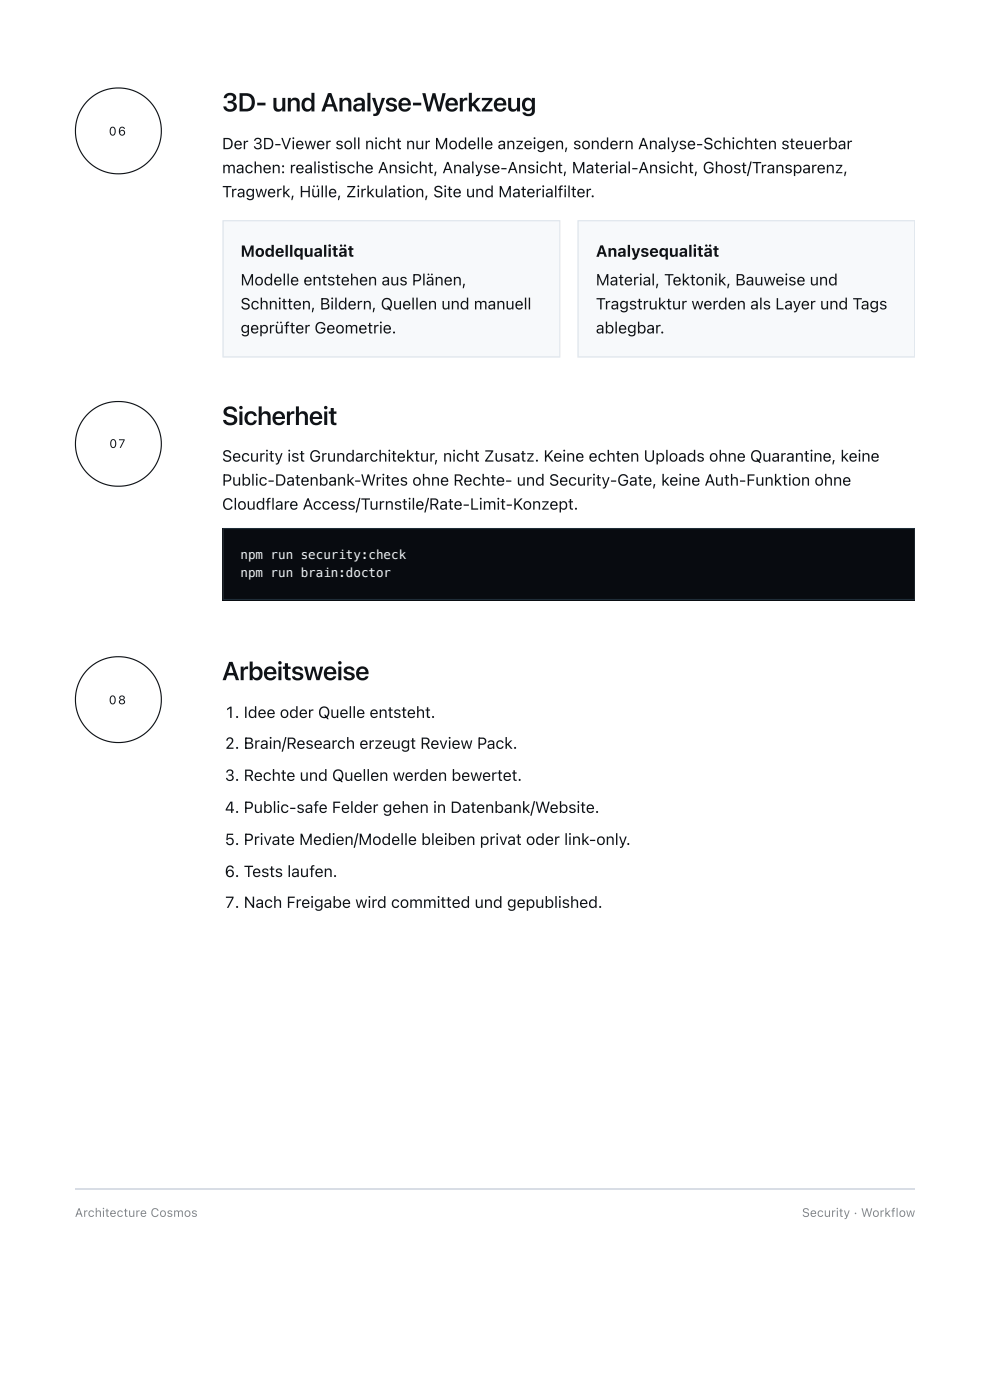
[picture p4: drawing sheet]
<svg xmlns="http://www.w3.org/2000/svg" width="210mm" height="297mm" viewBox="0 0 210 297" stroke-linecap="round" stroke-linejoin="round" font-family="sans-serif">
<defs><g id="words">
<g font-size="5.5" fill="#101317">
<text x="47.1" y="23.6">3D- und Analyse-Werkzeug</text>
<text x="47.1" y="90.2">Sicherheit</text>
<text x="47.1" y="144.3">Arbeitsweise</text>
</g>
<g font-size="3.4" fill="#101317">
<text x="47.1" y="31.7">Der 3D-Viewer soll nicht nur Modelle anzeigen, sondern Analyse-Schichten steuerbar</text>
<text x="47.1" y="36.8">machen: realistische Ansicht, Analyse-Ansicht, Material-Ansicht, Ghost/Transparenz,</text>
<text x="47.1" y="41.9">Tragwerk, Hülle, Zirkulation, Site und Materialfilter.</text>
<text x="51" y="54.5">Modellqualität</text>
<text x="126.3" y="54.5">Analysequalität</text>
<text x="51" y="60.5">Modelle entstehen aus Plänen,</text>
<text x="51" y="65.6">Schnitten, Bildern, Quellen und manuell</text>
<text x="126.3" y="60.5">Material, Tektonik, Bauweise und</text>
<text x="126.3" y="65.6">Tragstruktur werden als Layer und Tags</text>
<text x="51" y="70.7">geprüfter Geometrie.</text>
<text x="126.3" y="70.7">ablegbar.</text>
<text x="47.1" y="97.9">Security ist Grundarchitektur, nicht Zusatz. Keine echten Uploads ohne Quarantine, keine</text>
<text x="47.1" y="103">Public-Datenbank-Writes ohne Rechte- und Security-Gate, keine Auth-Funktion ohne</text>
<text x="47.1" y="108.1">Cloudflare Access/Turnstile/Rate-Limit-Konzept.</text>
<text x="47.7" y="152.3">1. Idee oder Quelle entsteht.</text>
<text x="47.7" y="158.9">2. Brain/Research erzeugt Review Pack.</text>
<text x="47.7" y="165.7">3. Rechte und Quellen werden bewertet.</text>
<text x="47.7" y="172.5">4. Public-safe Felder gehen in Datenbank/Website.</text>
<text x="47.7" y="179.3">5. Private Medien/Modelle bleiben privat oder link-only.</text>
<text x="47.7" y="186.1">6. Tests laufen.</text>
<text x="47.7" y="192.6">7. Nach Freigabe wird committed und gepublished.</text>
</g>
<g font-size="2.7" fill="#e9f6ff">
<text x="51" y="118.6">npm run security:check</text>
<text x="51" y="122.5">npm run brain:doctor</text>
</g>
<g font-size="2.6" fill="#101317">
<text x="23.1" y="28.7">06</text>
<text x="23.2" y="95">07</text>
<text x="23.1" y="149.4">08</text>
</g>
<g font-size="2.6" fill="#7c8794">
<text x="15.9" y="258.2">Architecture Cosmos</text>
<text x="170" y="258.2">Security · Workflow</text>
</g>
</g></defs>
<circle cx="25.1" cy="27.8" r="9.1" fill="none" stroke="#101317" stroke-width=".24"/>
<path d="M47.2 46.7h71.6v29.1h-71.6z" fill="#f7f9fb"/>
<path d="M47.3 46.8h71.4v28.9h-71.4z" fill="none" stroke="#dfe5ec" stroke-width=".24"/>
<path d="M122.5 46.7h71.4v29.1h-71.4z" fill="#f7f9fb"/>
<path d="M193.9 46.8h-71.3v28.9h71.3" fill="none" stroke="#dfe5ec" stroke-width=".24"/>
<circle cx="25.1" cy="94.2" r="9.1" fill="none" stroke="#101317" stroke-width=".24"/>
<path d="M47.2 112h146.7v15.3h-146.7z" fill="#080b10"/>
<path d="M193.9 112.1h-146.6v15.1h146.6" fill="none" stroke="#1f2d38" stroke-width=".24"/>
<circle cx="25.1" cy="148.4" r="9.1" fill="none" stroke="#101317" stroke-width=".24"/>
<path d="M15.9 252.2h178" fill="none" stroke="#d8dde5" stroke-width=".24"/>
<use href="#words"/>
</svg>
